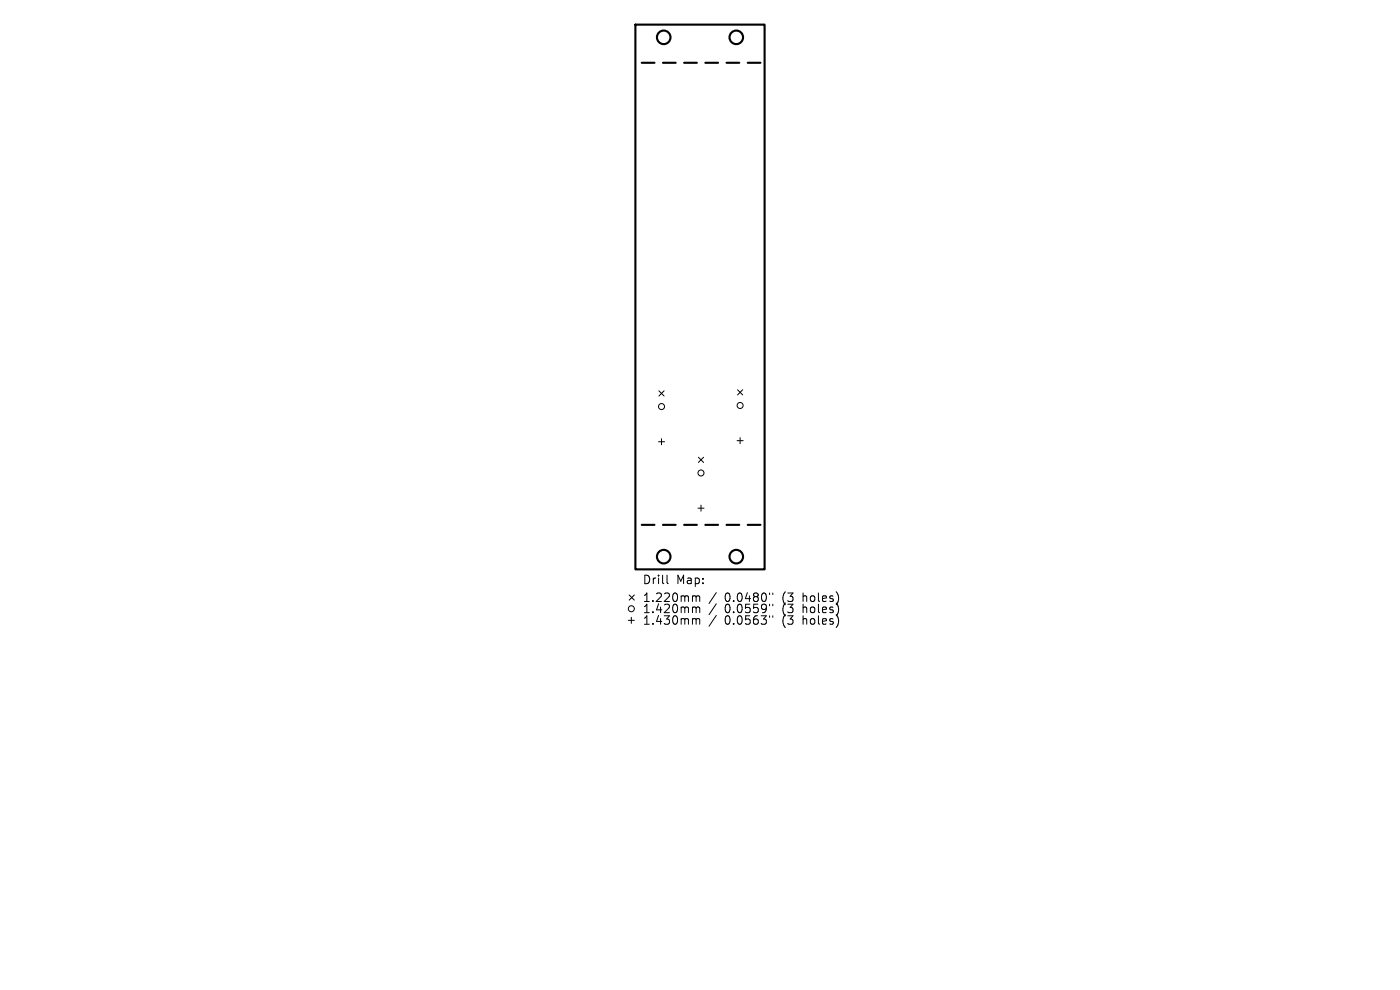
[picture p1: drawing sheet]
<svg xmlns="http://www.w3.org/2000/svg" width="297mm" height="210mm" viewBox="0 0 297 210" stroke-linecap="round" stroke-linejoin="round" font-family="sans-serif">
<defs><g id="words">
<g font-size="2.5">
<text x="136.4" y="124.1">Drill</text>
<text x="143.5" y="124.1">Map:</text>
<text x="136.4" y="127.9">1.220mm</text>
<text x="136.4" y="130.3">1.420mm</text>
<text x="153.7" y="127.9">0.0480&quot;</text>
<text x="153.7" y="130.3">0.0559&quot;</text>
<text x="165.9" y="127.9">(3</text>
<text x="165.9" y="130.3">(3</text>
<text x="170.3" y="127.9">holes)</text>
<text x="170.3" y="130.3">holes)</text>
<text x="136.4" y="132.7">1.430mm</text>
<text x="153.7" y="132.7">0.0563&quot;</text>
<text x="165.9" y="132.7">(3</text>
<text x="170.3" y="132.7">holes)</text>
</g>
</g></defs>
<g fill="none" stroke="#000" stroke-width=".45">
<path d="M134.8 5.2h27.4v115.6h-27.4zM136.1 13.3h2.7M140.6 13.3h2.7M145.1 13.3h2.7M149.6 13.3h2.7M154.1 13.3h2.7M158.6 13.3h2.7M136.1 111.3h2.7M140.6 111.3h2.7M145.1 111.3h2.7M149.6 111.3h2.7M154.1 111.3h2.7"/>
<path d="M158.6 111.3h2.7"/>
<circle cx="140.8" cy="7.9" r="1.44"/>
<circle cx="156.2" cy="7.9" r="1.44"/>
<circle cx="140.8" cy="118.1" r="1.44"/>
<circle cx="156.2" cy="118.1" r="1.44"/>
</g>
<g fill="none" stroke="#000" stroke-width=".21">
<path d="M139.7 93.7h1.3M139.8 82.9l1.1 1.1M140.3 93.1v1.3M140.9 82.9l-1.1 1.1M148.2 97l1.1 1.1M149.3 97l-1.1 1.1M156.4 93.5h1.3M156.5 82.7l1.1 1.1M157 92.8v1.3M157.6 82.7l-1.1 1.1M148.1 107.8h1.3M148.7 107.2v1.2"/>
<path d="M133.3 131.6h1.3M133.5 126.2l1.1 1.1M133.9 130.9v1.3M134.6 126.2l-1.1 1.1M141.5 122v1.6l.3 .2M147.4 126.4l.3 .2M147.4 128.8l.3 .2M147.4 131.2l.3 .3M147.7 126.6v1M147.7 129v1M147.7 131.5v.9M147.7 126.6l.2-.2 .5 .1v1.1"/>
<path d="M147.7 129l.2-.2 .5 .1v1.1M147.7 131.5l.2-.3 .5 .1v1.1M152 125.7l-1.6 2.3M152 128.1l-1.6 2.3M152 130.5l-1.6 2.4M163.3 125.8v.3M163.3 128.2v.3M163.3 130.6v.4M163.9 125.8v.3M163.9 128.2v.3M163.9 130.6v.4M177.8 126.3v1.2"/>
<path d="M177.8 128.7v1.2M177.8 131.1v1.2"/>
<circle cx="140.3" cy="86.2" r=".64"/>
<circle cx="157" cy="86" r=".64"/>
<circle cx="148.7" cy="100.3" r=".64"/>
<circle cx="133.9" cy="129.1" r=".64"/>
</g>
<use href="#words"/>
</svg>
